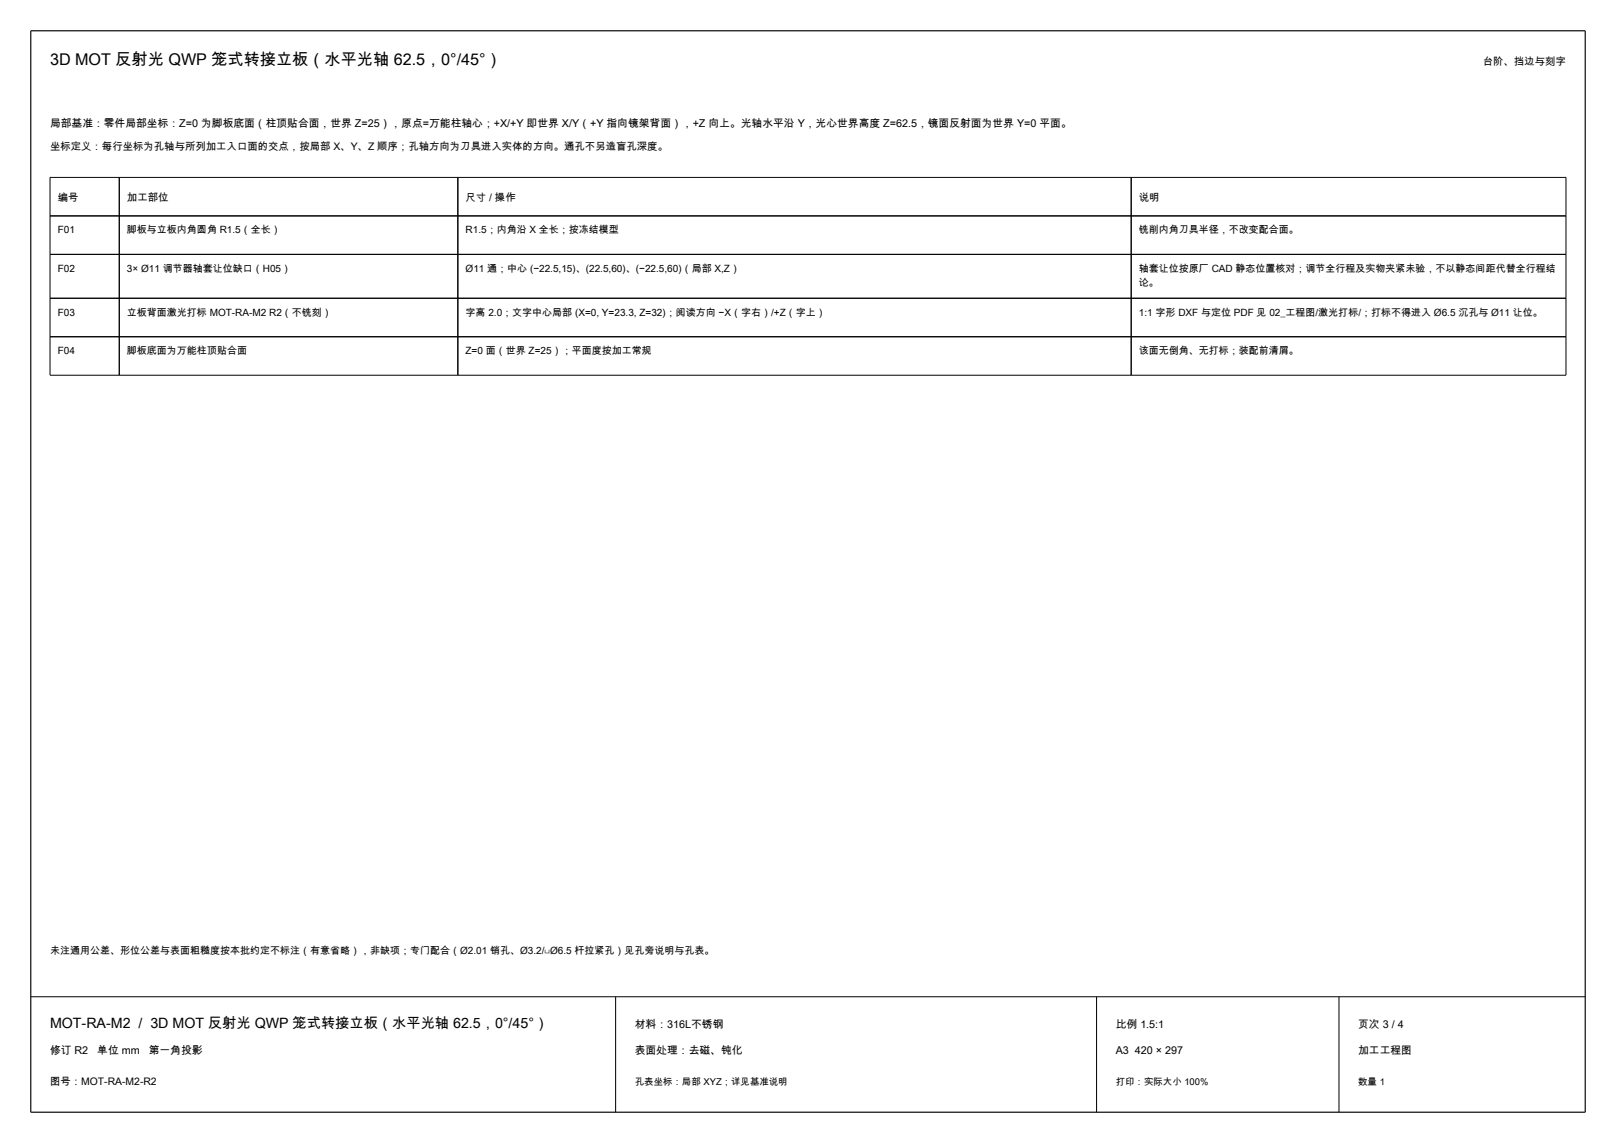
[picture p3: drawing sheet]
<svg xmlns="http://www.w3.org/2000/svg" width="420mm" height="297mm" viewBox="0 0 420 297" stroke-linecap="round" stroke-linejoin="round" font-family="sans-serif">
<defs><g id="words">
<text font-size="4.2" x="13" y="17">3D MOT 反射光 QWP 笼式转接立板（水平光轴 62.5，0°/45°）</text>
<text font-size="3.7" x="13" y="267">MOT-RA-M2 / 3D MOT 反射光 QWP 笼式转接立板（水平光轴 62.5，0°/45°）</text>
<g font-size="2.8">
<text x="13" y="33">局部基准：零件局部坐标：Z=0 为脚板底面（柱顶贴合面，世界 Z=25），原点=万能柱轴心；+X/+Y 即世界 X/Y（+Y 指向镜架背面），+Z 向上。光轴水平沿 Y，光心世界高度 Z=62.5，镜面反射面为世界 Y=0 平面。</text>
<text x="165" y="267">材料：316L不锈钢</text>
<text x="290" y="267">比例 1.5:1</text>
<text x="353" y="267">页次 3 / 4</text>
<text x="13" y="274">修订 R2</text>
<text x="25.3" y="274">单位 mm</text>
<text x="38.6" y="274">第一角投影</text>
<text x="165" y="274">表面处理：去磁、钝化</text>
<text x="290" y="274">A3 420 × 297</text>
<text x="353" y="274">加工工程图</text>
</g>
<g font-size="2.7">
<text x="385.4" y="17">台阶、挡边与刻字</text>
<text x="13" y="39.1">坐标定义：每行坐标为孔轴与所列加工入口面的交点，按局部 X、Y、Z 顺序；孔轴方向为刀具进入实体的方向。通孔不另造盲孔深度。</text>
<text x="15" y="52.1">编号</text>
<text x="33" y="52.1">加工部位</text>
<text x="121" y="52.1">尺寸 / 操作</text>
<text x="296" y="52.1">说明</text>
<text x="13" y="282">图号：MOT-RA-M2-R2</text>
</g>
<g font-size="2.6">
<text x="15" y="60.6">F01</text>
<text x="33" y="60.6">脚板与立板内角圆角 R1.5（全长）</text>
<text x="121" y="60.6">R1.5；内角沿 X 全长；按冻结模型</text>
<text x="296" y="60.6">铣削内角刀具半径，不改变配合面。</text>
<text x="15" y="70.6">F02</text>
<text x="33" y="70.6">3× Ø11 调节器轴套让位缺口（H05）</text>
<text x="121" y="70.6">Ø11 通；中心 (−22.5,15)、(22.5,60)、(−22.5,60)（局部 X,Z）</text>
<text x="296" y="70.6">轴套让位按原厂 CAD 静态位置核对；调节全行程及实物夹紧未验，不以静态间距代替全行程结</text>
<text x="296" y="74.3">论。</text>
<text x="15" y="82">F03</text>
<text x="33" y="82">立板背面激光打标 MOT-RA-M2 R2（不铣刻）</text>
<text x="121" y="82">字高 2.0；文字中心局部 (X=0, Y=23.3, Z=32)；阅读方向 −X（字右）/+Z（字上）</text>
<text x="296" y="82">1:1 字形 DXF 与定位 PDF 见 02_工程图/激光打标/；打标不得进入 Ø6.5 沉孔与 Ø11 让位。</text>
<text x="15" y="92">F04</text>
<text x="33" y="92">脚板底面为万能柱顶贴合面</text>
<text x="121" y="92">Z=0 面（世界 Z=25）；平面度按加工常规</text>
<text x="296" y="92">该面无倒角、无打标；装配前清屑。</text>
<text x="13" y="248">未注通用公差、形位公差与表面粗糙度按本批约定不标注（有意省略），非缺项；专门配合（Ø2.01 销孔、Ø3.2/⌴Ø6.5 杆拉紧孔）见孔旁说明与孔表。</text>
</g>
<g font-size="2.5">
<text x="165" y="282">孔表坐标：局部 XYZ；详见基准说明</text>
<text x="290" y="282">打印：实际大小 100%</text>
<text x="353" y="282">数量 1</text>
</g>
</g></defs>
<path d="M8 8h404v281h-404z" fill="none" stroke="#000" stroke-width=".3"/>
<path d="M13 56.1h394M13 46.1h394v51.4h-394zM31 46.1v51.4M119 46.1v51.4M294 46.1v51.4M13 66.1h394M13 77.5h394M13 87.5h394M8 259h404M160 259v30M285 259v30M348 259v30" fill="none" stroke="#000" stroke-width=".26"/>
<use href="#words"/>
</svg>
